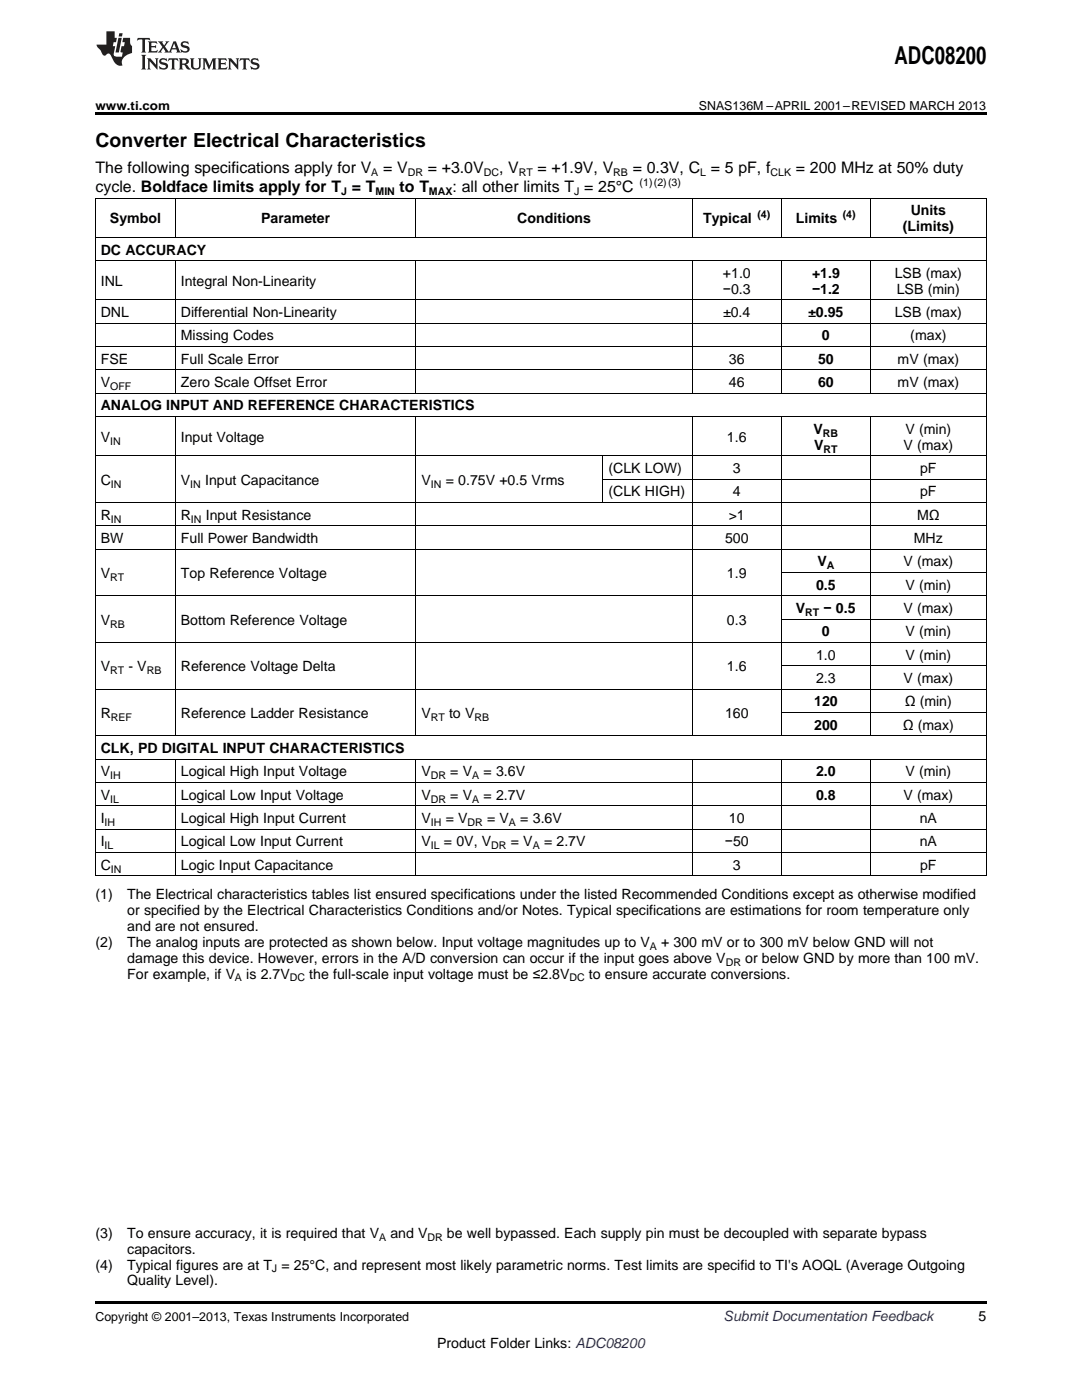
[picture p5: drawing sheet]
<svg xmlns="http://www.w3.org/2000/svg" width="216mm" height="279mm" viewBox="0 0 216 279" stroke-linecap="round" stroke-linejoin="round" font-family="sans-serif">
<defs><g id="words">
<text font-size="4.9" x="178.5" y="12.8">ADC08200</text>
<text font-size="3.9" x="19" y="29.3">Converter Electrical Characteristics</text>
<g font-size="3.2">
<text x="19" y="34.4">The following specifications apply for V</text>
<text x="76.4" y="34.4">= V</text>
<text x="85.3" y="34.4">= +3.0V</text>
<text x="99.6" y="34.4">, V</text>
<text x="107.2" y="34.4">= +1.9V, V</text>
<text x="126.3" y="34.4">= 0.3V, C = 5 pF, f</text>
<text x="158.8" y="34.4">= 200 MHz at 50% duty</text>
<text x="19" y="38.3">cycle. Boldface limits apply for T = T</text>
<text x="79.7" y="38.3">to T</text>
<text x="90.3" y="38.3">: all other limits T = 25°C</text>
</g>
<g font-size="2.8">
<text x="21.9" y="44.6">Symbol</text>
<text x="52.1" y="44.6">Parameter</text>
<text x="103.2" y="44.6">Conditions</text>
<text x="140.3" y="44.6">Typical</text>
<text x="158.8" y="44.6">Limits</text>
<text x="180.2" y="46.1">(Limits)</text>
<text x="181.7" y="43">Units</text>
<text x="20.1" y="50.8">DC ACCURACY</text>
<text x="20.1" y="57">INL</text>
<text x="36.1" y="57">Integral Non-Linearity</text>
<text x="144.3" y="55.5">+1.0</text>
<text x="144.3" y="58.6">−0.3</text>
<text x="162" y="55.5">+1.9</text>
<text x="162" y="58.6">−1.2</text>
<text x="178.5" y="55.5">LSB (max)</text>
<text x="178.9" y="58.6">LSB (min)</text>
<text x="20.1" y="63.3">DNL</text>
<text x="36.1" y="63.3">Differential Non-Linearity</text>
<text x="144.3" y="63.3">±0.4</text>
<text x="161.3" y="63.3">±0.95</text>
<text x="178.5" y="63.3">LSB (max)</text>
<text x="36.1" y="67.9">Missing Codes</text>
<text x="164" y="67.9">0</text>
<text x="181.6" y="67.9">(max)</text>
<text x="20.1" y="72.6">FSE</text>
<text x="20.1" y="77.3">V</text>
<text x="36.1" y="72.6">Full Scale Error</text>
<text x="36.1" y="77.3">Zero Scale Offset Error</text>
<text x="145.5" y="72.6">36</text>
<text x="145.5" y="77.3">46</text>
<text x="163.2" y="72.6">50</text>
<text x="163.2" y="77.3">60</text>
<text x="179.1" y="72.6">mV (max)</text>
<text x="179.1" y="77.3">mV (max)</text>
<text x="20.1" y="81.9">ANALOG INPUT AND REFERENCE CHARACTERISTICS</text>
<text x="20.1" y="88.2">V</text>
<text x="36.1" y="88.2">Input Voltage</text>
<text x="145.1" y="88.2">1.6</text>
<text x="162.3" y="86.6">V</text>
<text x="162.5" y="89.7">V</text>
<text x="180.3" y="89.7">V (max)</text>
<text x="180.7" y="86.6">V (min)</text>
<text x="121.4" y="94.4">(CLK LOW)</text>
<text x="146.2" y="94.4">3</text>
<text x="183.6" y="94.4">pF</text>
<text x="20.1" y="96.7">C</text>
<text x="36.1" y="96.7">V</text>
<text x="40.9" y="96.7">Input Capacitance</text>
<text x="84.1" y="96.7">V</text>
<text x="88.9" y="96.7">= 0.75V +0.5 Vrms</text>
<text x="121.4" y="99.1">(CLK HIGH)</text>
<text x="146.2" y="99.1">4</text>
<text x="183.6" y="99.1">pF</text>
<text x="20.1" y="103.7">R</text>
<text x="36.1" y="103.7">R</text>
<text x="41.1" y="103.7">Input Resistance</text>
<text x="145.4" y="103.7">&gt;1</text>
<text x="183" y="103.7">MΩ</text>
<text x="20.1" y="108.4">BW</text>
<text x="36.1" y="108.4">Full Power Bandwidth</text>
<text x="144.7" y="108.4">500</text>
<text x="163.1" y="113">V</text>
<text x="180.3" y="113">V (max)</text>
<text x="182.4" y="108.4">MHz</text>
<text x="20.1" y="115.4">V</text>
<text x="36.1" y="115.4">Top Reference Voltage</text>
<text x="145.1" y="115.4">1.9</text>
<text x="162.8" y="117.7">0.5</text>
<text x="180.7" y="117.7">V (min)</text>
<text x="20.1" y="124.7">V</text>
<text x="36.1" y="124.7">Bottom Reference Voltage</text>
<text x="145.1" y="124.7">0.3</text>
<text x="158.8" y="122.3">V</text>
<text x="164.3" y="122.3">− 0.5</text>
<text x="180.3" y="122.3">V (max)</text>
<text x="162.8" y="131.7">1.0</text>
<text x="164" y="127">0</text>
<text x="180.7" y="127">V (min)</text>
<text x="180.7" y="131.7">V (min)</text>
<text x="20.1" y="134">V</text>
<text x="25.6" y="134">- V</text>
<text x="36.1" y="134">Reference Voltage Delta</text>
<text x="145.1" y="134">1.6</text>
<text x="162.8" y="136.3">2.3</text>
<text x="180.3" y="136.3">V (max)</text>
<text x="20.1" y="143.3">R</text>
<text x="36.1" y="143.3">Reference Ladder Resistance</text>
<text x="84.1" y="143.3">V</text>
<text x="89.6" y="143.3">to V</text>
<text x="144.7" y="143.3">160</text>
<text x="162.5" y="141">120</text>
<text x="180.5" y="141">Ω (min)</text>
<text x="162.5" y="145.6">200</text>
<text x="180.1" y="145.6">Ω (max)</text>
<text x="20.1" y="150.3">CLK, PD DIGITAL INPUT CHARACTERISTICS</text>
<text x="20.1" y="154.9">V</text>
<text x="36.1" y="154.9">Logical High Input Voltage</text>
<text x="84.1" y="154.9">V</text>
<text x="89.9" y="154.9">= V</text>
<text x="96.5" y="154.9">= 3.6V</text>
<text x="162.8" y="154.9">2.0</text>
<text x="180.7" y="154.9">V (min)</text>
<text x="20.1" y="159.6">V</text>
<text x="36.1" y="159.6">Logical Low Input Voltage</text>
<text x="84.1" y="159.6">V</text>
<text x="89.9" y="159.6">= V</text>
<text x="96.5" y="159.6">= 2.7V</text>
<text x="162.8" y="159.6">0.8</text>
<text x="180.3" y="159.6">V (max)</text>
<text x="20.1" y="164.3">I</text>
<text x="36.1" y="164.3">Logical High Input Current</text>
<text x="84.1" y="164.3">V</text>
<text x="88.9" y="164.3">= V</text>
<text x="97.2" y="164.3">= V</text>
<text x="103.8" y="164.3">= 3.6V</text>
<text x="145.5" y="164.3">10</text>
<text x="183.5" y="164.3">nA</text>
<text x="20.1" y="168.9">I</text>
<text x="20.1" y="173.6">C</text>
<text x="36.1" y="168.9">Logical Low Input Current</text>
<text x="36.1" y="173.6">Logic Input Capacitance</text>
<text x="84.1" y="168.9">V</text>
<text x="88.6" y="168.9">= 0V, V</text>
<text x="101.9" y="168.9">= V</text>
<text x="108.5" y="168.9">= 2.7V</text>
<text x="144.6" y="168.9">−50</text>
<text x="146.2" y="173.6">3</text>
<text x="183.5" y="168.9">nA</text>
<text x="183.6" y="173.6">pF</text>
<text x="19" y="179.4">(1)</text>
<text x="25.4" y="179.4">The Electrical characteristics tables list ensured specifications under the listed Recommended Conditions except as otherwise modified</text>
<text x="25.4" y="182.6">or specified by the Electrical Characteristics Conditions and/or Notes. Typical specifications are estimations for room temperature only</text>
<text x="25.4" y="185.8">and are not ensured.</text>
<text x="19" y="188.9">(2)</text>
<text x="25.4" y="188.9">The analog inputs are protected as shown below. Input voltage magnitudes up to V</text>
<text x="131.9" y="188.9">+ 300 mV or to 300 mV below GND will not</text>
<text x="25.4" y="192.1">damage this device. However, errors in the A/D conversion can occur if the input goes above V</text>
<text x="25.4" y="195.3">For example, if V</text>
<text x="49.1" y="195.3">is 2.7V</text>
<text x="61.7" y="195.3">the full-scale input voltage must be ≤2.8V</text>
<text x="117.5" y="195.3">to ensure accurate conversions.</text>
<text x="148.7" y="192.1">or below GND by more than 100 mV.</text>
<text x="19" y="247">(3)</text>
<text x="25.4" y="247">To ensure accuracy, it is required that V</text>
<text x="25.4" y="250.2">capacitors.</text>
<text x="77.9" y="247">and V</text>
<text x="89.2" y="247">be well bypassed. Each supply pin must be decoupled with separate bypass</text>
<text x="19" y="253.4">(4)</text>
<text x="25.4" y="253.4">Typical figures are at T = 25°C, and represent most likely parametric norms. Test limits are specifid to TI's AOQL (Average Outgoing</text>
<text x="25.4" y="256.5">Quality Level).</text>
<text x="195.3" y="263.6">5</text>
<text x="87.2" y="269">Product Folder Links: ADC08200</text>
</g>
<text font-size="2.8" fill="#0000c8" x="144.4" y="263.6">Submit Documentation Feedback</text>
<g font-size="2.5">
<text x="19" y="21.9">www.ti.com</text>
<text x="139.5" y="21.9">SNAS136M –APRIL 2001–REVISED MARCH 2013</text>
<text x="19" y="263.6">Copyright © 2001–2013, Texas Instruments Incorporated</text>
</g>
<g font-size="2.1">
<text x="74.1" y="35.1">A</text>
<text x="81.4" y="35.1">DR</text>
<text x="96.5" y="35.1">DC</text>
<text x="103.5" y="35.1">RT</text>
<text x="122.4" y="35.1">RB</text>
<text x="139.7" y="35.1">L</text>
<text x="153.7" y="35.1">CLK</text>
<text x="68.1" y="38.9">J</text>
<text x="74.9" y="38.9">MIN</text>
<text x="85.6" y="38.9">MAX</text>
<text x="114.5" y="38.9">J</text>
<text x="127.6" y="37">(1)(2)(3)</text>
<text x="151.1" y="43.4">(4)</text>
<text x="168.2" y="43.4">(4)</text>
<text x="22" y="77.8">OFF</text>
<text x="22" y="88.7">IN</text>
<text x="164.2" y="87.1">RB</text>
<text x="164.3" y="90.3">RT</text>
<text x="22.1" y="97.3">IN</text>
<text x="38" y="97.3">IN</text>
<text x="86" y="97.3">IN</text>
<text x="22.1" y="104.3">IN</text>
<text x="38.1" y="104.3">IN</text>
<text x="165" y="113.6">A</text>
<text x="22" y="115.9">RT</text>
<text x="22" y="125.2">RB</text>
<text x="160.7" y="122.9">RT</text>
<text x="22" y="134.5">RT</text>
<text x="29.3" y="134.5">RB</text>
<text x="22.1" y="143.9">REF</text>
<text x="86" y="143.9">RT</text>
<text x="94.7" y="143.9">RB</text>
<text x="22" y="155.5">IH</text>
<text x="86" y="155.5">DR</text>
<text x="94.2" y="155.5">A</text>
<text x="22" y="160.2">IL</text>
<text x="86" y="160.2">DR</text>
<text x="94.2" y="160.2">A</text>
<text x="20.9" y="164.8">IH</text>
<text x="86" y="164.8">IH</text>
<text x="93.3" y="164.8">DR</text>
<text x="101.6" y="164.8">A</text>
<text x="20.9" y="169.5">IL</text>
<text x="86" y="169.5">IL</text>
<text x="98" y="169.5">DR</text>
<text x="106.3" y="169.5">A</text>
<text x="22.1" y="174.1">IN</text>
<text x="129.6" y="189.5">A</text>
<text x="46.9" y="195.9">A</text>
<text x="57.8" y="195.9">DC</text>
<text x="113.6" y="195.9">DC</text>
<text x="144.8" y="192.7">DR</text>
<text x="75.6" y="247.6">A</text>
<text x="85.3" y="247.6">DR</text>
<text x="54.3" y="253.9">J</text>
</g>
</g></defs>
<path d="M19 22.5h177.8v.5h-177.8zM19 259.7h177.8v.5h-177.8z" fill="#000"/>
<g fill="none" stroke="#000" stroke-width=".2">
<path d="M19 39.5h177.8M19.1 39.6v135.2M35 39.6v7.8M83 39.6v7.8M138.1 39.6v7.8M155.9 39.6v7.8M173.7 39.6v7.8M196.8 39.6v135.2M19 59.8h177.8M19 52h177.8M19 47.4h177.8M35 52.1v26.4"/>
<path d="M83 52.1v26.4M138.1 52.1v26.4M155.9 52.1v26.4M173.7 52.1v26.4M19 78.5h177.8M19 73.8h177.8M19 69.2h177.8M19 64.5h177.8M19 91h177.8M19 83.1h177.8M35 83.2v63.7M83 83.2v63.7"/>
<path d="M120.3 91v9.3M120.4 95.6h76.4M138.1 83.2v63.7M155.9 83.2v63.7M173.7 83.2v63.7M19 118.9h177.8M19 109.6h177.8M19 104.9h177.8M19 100.3h177.8M155.9 114.2h40.9M19 137.5h177.8M19 128.2h177.8"/>
<path d="M155.9 132.9h40.9M155.9 123.6h40.9M19 156.2h177.8M19 151.5h177.8M19 146.8h177.8M35 151.6v23.2M83 151.6v23.2M138.1 151.6v23.2M155.9 151.6v23.2M155.9 142.2h40.9M173.7 151.6v23.2M19 174.8h177.8"/>
<path d="M19 170.1h177.8M19 165.5h177.8M19 160.8h177.8"/>
</g>
<g fill="#231f20">
<path d="M27.5 7.6l-.1 .5 .4-.2h.6v.1v2.1l-.2 .4h1l-.3-.4v-2.1l.1-.1h.5l.5 .2-.2-.5zM29.5 8.3l.2 .3v1.5l-.2 .4h1.8l.2-.6a1.04 1.04 0 0 1-1.3 .2v-.7h.6l.3 .2v-.6l-.3 .2h-.6v-.6l.8-.1 .4 .3-.2-.5zM31.5 8.3l.9 1.1-.9 1.1h.8l-.2-.2 .5-.7 .4 .7-.2 .2h1.5l-.1-.2 .1-.4h.9l.1 .4-.2 .2h1l-.3-.3-.7-1.9h-.5l-.9 2-.8-1 .9-1h-.8l.1 .3-.3 .5-.4-.6 .2-.2zM34.7 8.6l.4 1h-.7zM36.3 8.4a.63 .63 0 0 0-.2 .7 .63 .63 0 0 0 .6 .4l.6 .2 .1 .2a.75 .75 0 0 1-.7 .4 .75 .75 0 0 1-.6-.5l.1 .7 .1-.1a1.11 1.11 0 0 0 1.5-.6 1.13 1.13 0 0 0-1.2-.8l-.1-.4a1.04 1.04 0 0 1 1.2 .2l-.2-.5-.1 .1-.5-.2zM28.2 10.9l.2 .4v2.2l-.2 .4h1l-.3-.4v-2.2l.3-.4zM29.3 11.6l.3 .4v1.5l-.3 .4h.8l-.2-.4v-1.3l1.5 1.7v-1.9l.2-.4h-.7l.2 .4v.9l-1.1-1.3zM32 11.8a.62 .62 0 0 0-.2 .7 .62 .62 0 0 0 .6 .4l.6 .1 .1 .3a.76 .76 0 0 1-.7 .3 .76 .76 0 0 1-.6-.4l.1 .7 .1-.1a1.11 1.11 0 0 0 1.5-.6 1.13 1.13 0 0 0-1.2-.8l-.1-.4a1.04 1.04 0 0 1 1.2 .2l-.2-.6-.1 .1-.5-.1zM33.7 11.6l-.2 .6a.61 .61 0 0 1 .8-.3v1.6l-.2 .4h.9l-.2-.4v-1.6a.63 .63 0 0 1 .8 .3l-.2-.6zM35.6 11.6l.3 .4v1.5l-.3 .4h1l-.2-.2v-.8l.5 .2a.76 .76 0 0 0 1.2 .7l-1-1a.58 .58 0 0 0 .6-.5 .58 .58 0 0 0-.5-.6zM36.4 11.9h.1a.45 .45 0 0 1 .5 .1 .45 .45 0 0 1 .1 .5l-.7 .2zM37.9 11.6l.2 .2a2.17 2.17 0 0 0 .3 1.9 .99 .99 0 0 0 1.6-.6v-1.1l.2-.4h-.7l.2 .2a1.92 1.92 0 0 1-.2 1.8 .6 .6 0 0 1-.9-.5v-1.1l.2-.4zM40.4 11.6l.2 .4v1.5l-.2 .4h.7l-.2-.4v-1.4l.8 1.8 .8-1.8v1.4l-.2 .4h.9l-.2-.4v-1.5l.2-.4h-.8l-.6 1.5-.6-1.5zM43.4 11.6l.2 .4v1.5l-.2 .4h1.8l.2-.6a1.04 1.04 0 0 1-1.3 .1v-.6h.5l.4 .2v-.6l-.4 .2h-.5v-.7h.8l.3 .3-.1-.6zM45.5 11.6l.2 .4v1.5l-.2 .4h.7l-.2-.4v-1.3l1.5 1.7v-1.9l.2-.4h-.7l.2 .4v.9l-1.1-1.3zM47.9 11.6l-.1 .6a.61 .61 0 0 1 .8-.3v1.6l-.3 .4h1l-.3-.4 .1-1.6a.63 .63 0 0 1 .7 .3l-.1-.6zM50.2 11.8a.62 .62 0 0 0-.2 .7 .62 .62 0 0 0 .6 .4l.6 .1 .2 .3a.76 .76 0 0 1-.8 .3 .76 .76 0 0 1-.6-.4l.1 .7 .2-.1a1.11 1.11 0 0 0 1.5-.6 1.13 1.13 0 0 0-1.3-.8l-.1-.4a1.04 1.04 0 0 1 1.2 .2l-.1-.6-.2 .1-.5-.1z"/>
<path d="M21.2 6.3v2.6h-1.9l.1 .4 .7 .9a.91 .91 0 0 0 1 .8 .56 .56 0 0 1 .5-.3 .56 .56 0 0 1 .5 .3l.4 .8a1.53 1.53 0 0 0 1.9 1.2 1.54 1.54 0 0 1 1-2.1l.9-.3v-1.4a1.52 1.52 0 0 1-.3-1.6h-1.4l-.2 .8h.5l-.2 .8h-.4l-.2 1v.2l.4 .1-.2 .8a1.93 1.93 0 0 1-1.6-.3l.3-1.8h-.5l.2-.8h.4l.2-.8h-.4v-1.3zM23.6 7.6l-.6 2.9h.7l.6-2.9zM23.8 6.6l-.1 .7h.6l.2-.7z"/>
</g>
<use href="#words"/>
</svg>
